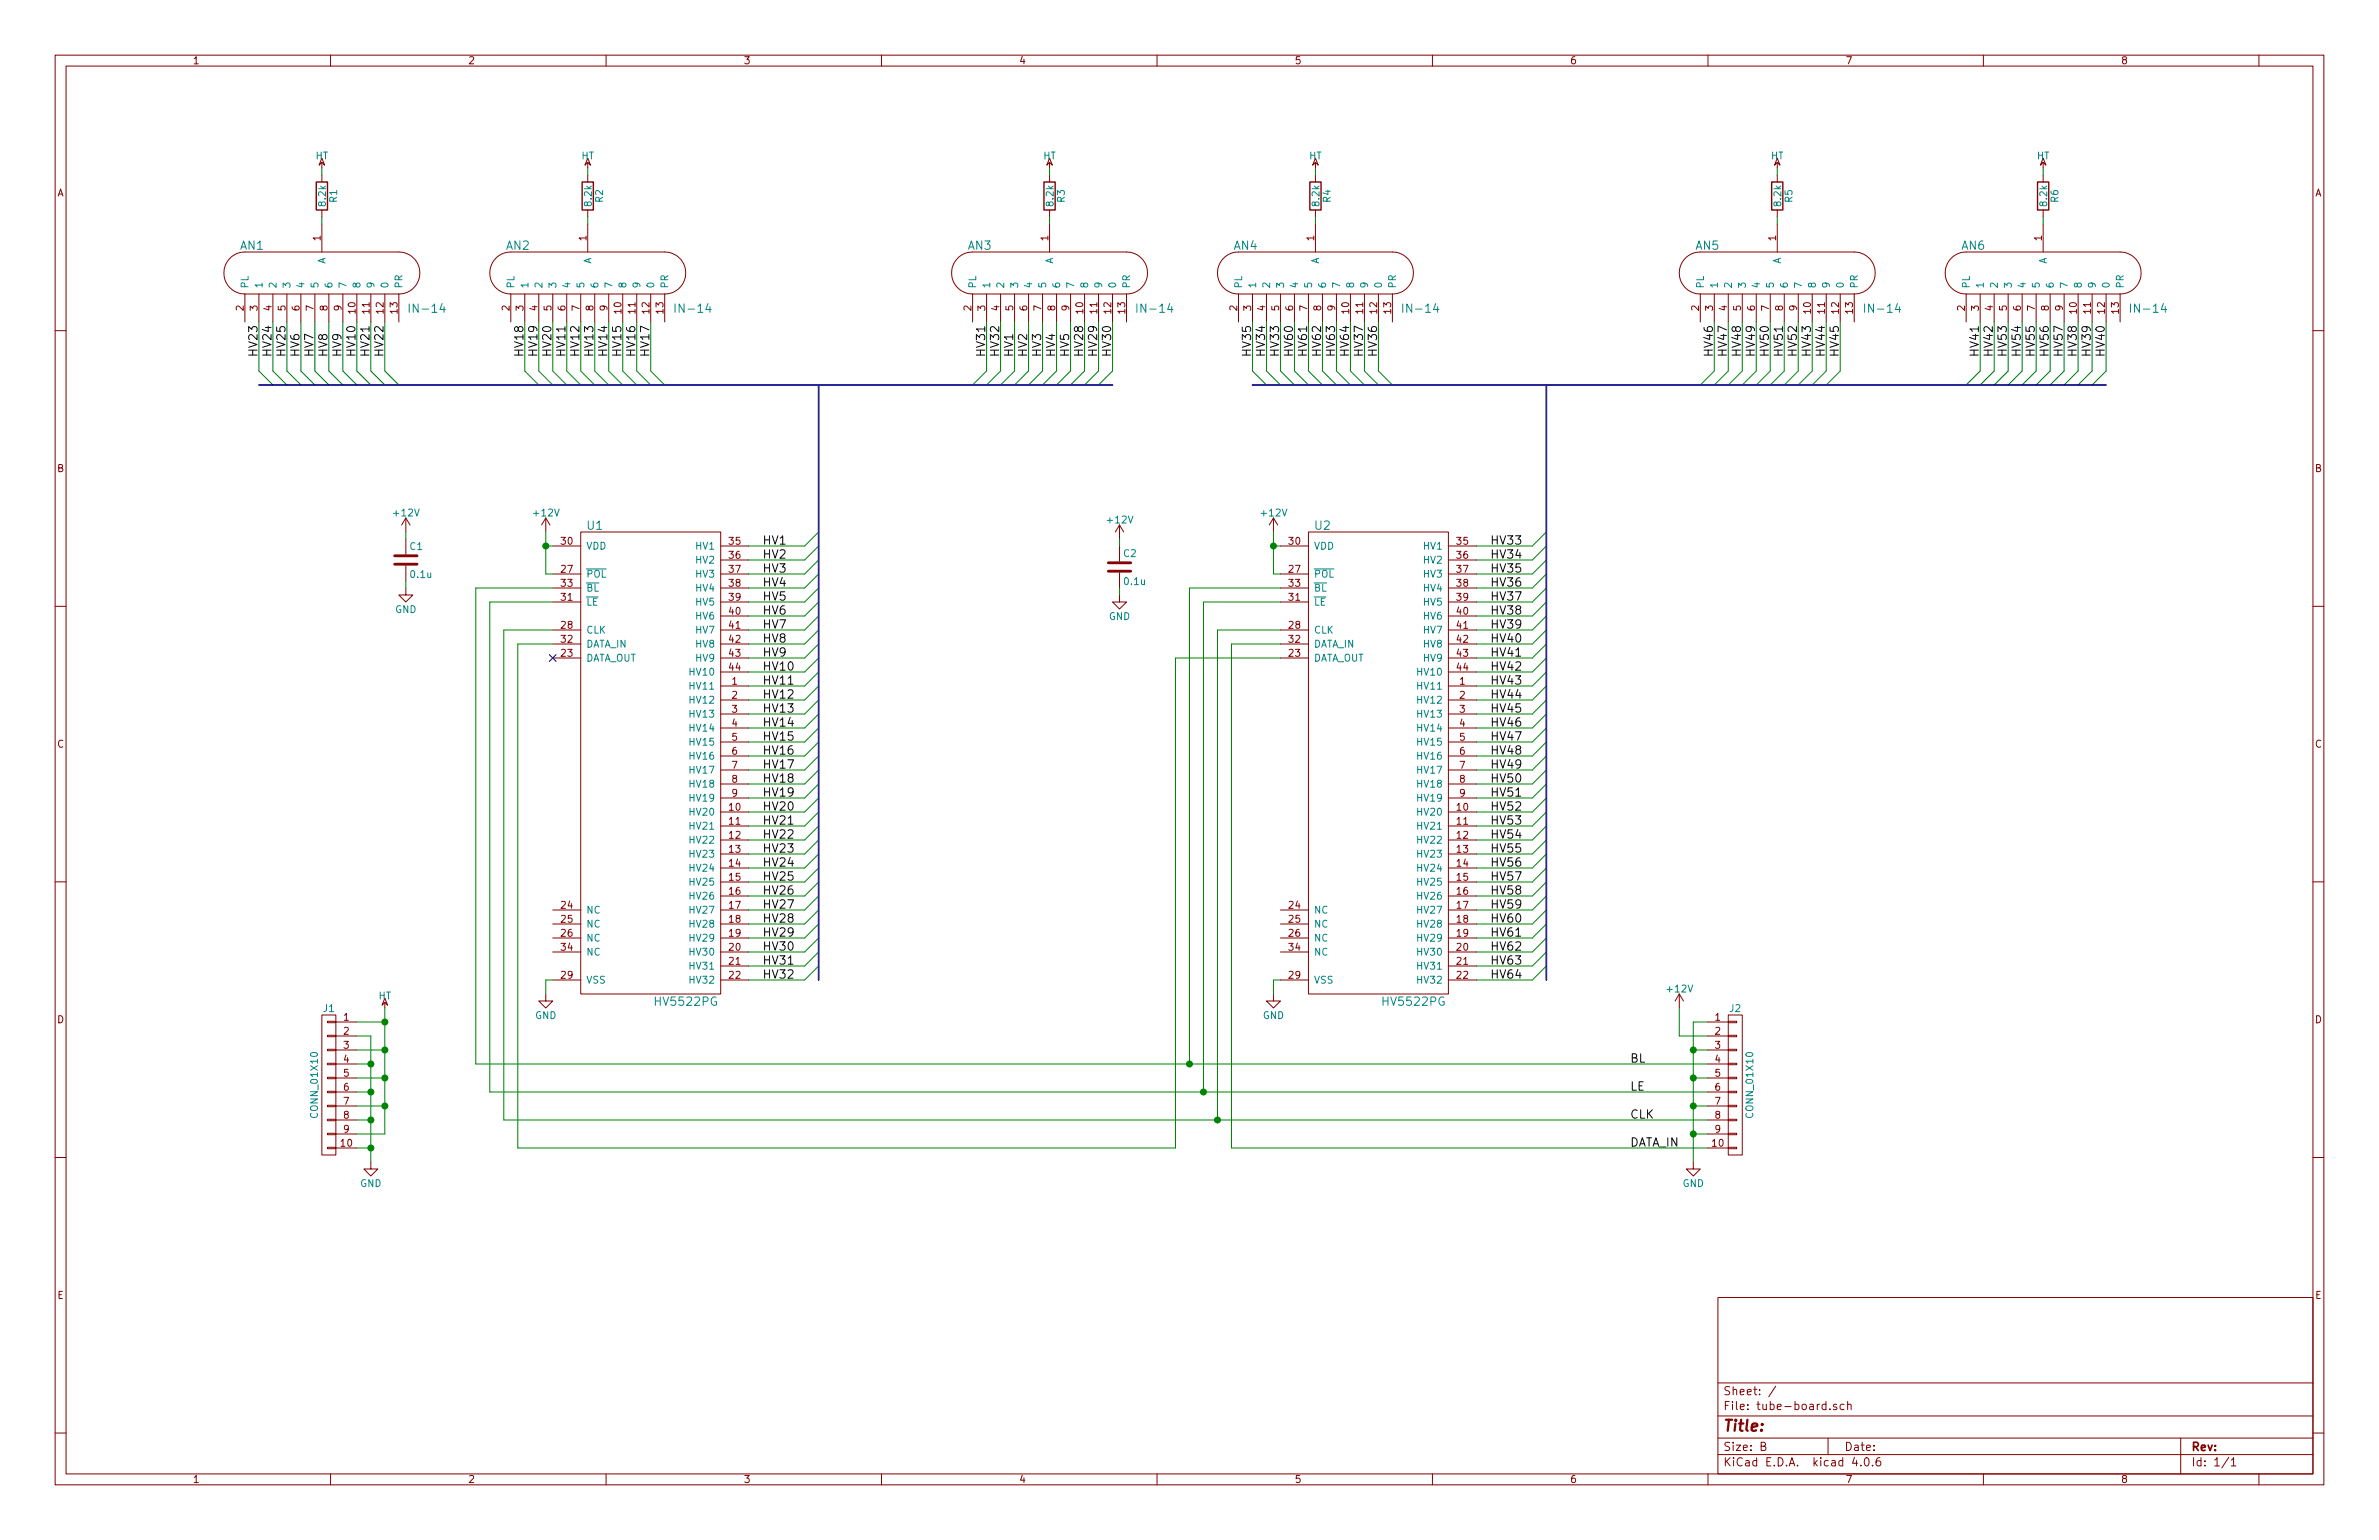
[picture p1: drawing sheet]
<svg xmlns="http://www.w3.org/2000/svg" width="432mm" height="279mm" viewBox="0 0 432 279" stroke-linecap="round" stroke-linejoin="round" font-family="sans-serif">
<defs><g id="words">
<text font-size="2.8" fill="#840000" x="312.8" y="259.7">Title:</text>
<g font-size="2.1" fill="#008484">
<text x="43.6" y="45.3">AN1</text>
<text x="91.9" y="45.3">AN2</text>
<text x="175.7" y="45.3">AN3</text>
<text x="224" y="45.3">AN4</text>
<text x="307.8" y="45.3">AN5</text>
<text x="356" y="45.3">AN6</text>
<text x="74.9" y="56.7">IN-14</text>
<text x="123.1" y="56.7">IN-14</text>
<text x="207" y="56.7">IN-14</text>
<text x="255.2" y="56.7">IN-14</text>
<text x="339" y="56.7">IN-14</text>
<text x="387.3" y="56.7">IN-14</text>
<text x="106.6" y="96.1">U1</text>
<text x="238.7" y="96.1">U2</text>
<text x="119.1" y="182.5">HV5522PG</text>
<text x="251.2" y="182.5">HV5522PG</text>
</g>
<g font-size="2.1">
<text x="46.7" y="64.8" transform="rotate(-90 46.7 64.8)">HV23</text>
<text x="49.3" y="64.8" transform="rotate(-90 49.3 64.8)">HV24</text>
<text x="51.8" y="64.8" transform="rotate(-90 51.8 64.8)">HV25</text>
<text x="54.4" y="64.8" transform="rotate(-90 54.4 64.8)">HV6</text>
<text x="56.9" y="64.8" transform="rotate(-90 56.9 64.8)">HV7</text>
<text x="59.4" y="64.8" transform="rotate(-90 59.4 64.8)">HV8</text>
<text x="62" y="64.8" transform="rotate(-90 62 64.8)">HV9</text>
<text x="64.5" y="64.8" transform="rotate(-90 64.5 64.8)">HV10</text>
<text x="67.1" y="64.8" transform="rotate(-90 67.1 64.8)">HV21</text>
<text x="69.6" y="64.8" transform="rotate(-90 69.6 64.8)">HV22</text>
<text x="95" y="64.8" transform="rotate(-90 95 64.8)">HV18</text>
<text x="97.5" y="64.8" transform="rotate(-90 97.5 64.8)">HV19</text>
<text x="100.1" y="64.8" transform="rotate(-90 100.1 64.8)">HV20</text>
<text x="102.6" y="64.8" transform="rotate(-90 102.6 64.8)">HV11</text>
<text x="105.2" y="64.8" transform="rotate(-90 105.2 64.8)">HV12</text>
<text x="107.7" y="64.8" transform="rotate(-90 107.7 64.8)">HV13</text>
<text x="110.2" y="64.8" transform="rotate(-90 110.2 64.8)">HV14</text>
<text x="112.8" y="64.8" transform="rotate(-90 112.8 64.8)">HV15</text>
<text x="115.3" y="64.8" transform="rotate(-90 115.3 64.8)">HV16</text>
<text x="117.9" y="64.8" transform="rotate(-90 117.9 64.8)">HV17</text>
<text x="178.8" y="64.8" transform="rotate(-90 178.8 64.8)">HV31</text>
<text x="181.4" y="64.8" transform="rotate(-90 181.4 64.8)">HV32</text>
<text x="183.9" y="64.8" transform="rotate(-90 183.9 64.8)">HV1</text>
<text x="186.4" y="64.8" transform="rotate(-90 186.4 64.8)">HV2</text>
<text x="189" y="64.8" transform="rotate(-90 189 64.8)">HV3</text>
<text x="191.5" y="64.8" transform="rotate(-90 191.5 64.8)">HV4</text>
<text x="194.1" y="64.8" transform="rotate(-90 194.1 64.8)">HV5</text>
<text x="196.6" y="64.8" transform="rotate(-90 196.6 64.8)">HV28</text>
<text x="199.1" y="64.8" transform="rotate(-90 199.1 64.8)">HV29</text>
<text x="201.7" y="64.8" transform="rotate(-90 201.7 64.8)">HV30</text>
<text x="227.1" y="64.8" transform="rotate(-90 227.1 64.8)">HV35</text>
<text x="229.6" y="64.8" transform="rotate(-90 229.6 64.8)">HV34</text>
<text x="232.2" y="64.8" transform="rotate(-90 232.2 64.8)">HV33</text>
<text x="234.7" y="64.8" transform="rotate(-90 234.7 64.8)">HV60</text>
<text x="237.2" y="64.8" transform="rotate(-90 237.2 64.8)">HV61</text>
<text x="239.8" y="64.8" transform="rotate(-90 239.8 64.8)">HV62</text>
<text x="242.3" y="64.8" transform="rotate(-90 242.3 64.8)">HV63</text>
<text x="244.9" y="64.8" transform="rotate(-90 244.9 64.8)">HV64</text>
<text x="247.4" y="64.8" transform="rotate(-90 247.4 64.8)">HV37</text>
<text x="249.9" y="64.8" transform="rotate(-90 249.9 64.8)">HV36</text>
<text x="310.9" y="64.8" transform="rotate(-90 310.9 64.8)">HV46</text>
<text x="313.4" y="64.8" transform="rotate(-90 313.4 64.8)">HV47</text>
<text x="316" y="64.8" transform="rotate(-90 316 64.8)">HV48</text>
<text x="318.5" y="64.8" transform="rotate(-90 318.5 64.8)">HV49</text>
<text x="321.1" y="64.8" transform="rotate(-90 321.1 64.8)">HV50</text>
<text x="323.6" y="64.8" transform="rotate(-90 323.6 64.8)">HV51</text>
<text x="326.1" y="64.8" transform="rotate(-90 326.1 64.8)">HV52</text>
<text x="328.7" y="64.8" transform="rotate(-90 328.7 64.8)">HV43</text>
<text x="331.2" y="64.8" transform="rotate(-90 331.2 64.8)">HV44</text>
<text x="333.8" y="64.8" transform="rotate(-90 333.8 64.8)">HV45</text>
<text x="359.2" y="64.8" transform="rotate(-90 359.2 64.8)">HV41</text>
<text x="361.7" y="64.8" transform="rotate(-90 361.7 64.8)">HV42</text>
<text x="364.2" y="64.8" transform="rotate(-90 364.2 64.8)">HV53</text>
<text x="366.8" y="64.8" transform="rotate(-90 366.8 64.8)">HV54</text>
<text x="369.3" y="64.8" transform="rotate(-90 369.3 64.8)">HV55</text>
<text x="371.9" y="64.8" transform="rotate(-90 371.9 64.8)">HV56</text>
<text x="374.4" y="64.8" transform="rotate(-90 374.4 64.8)">HV57</text>
<text x="376.9" y="64.8" transform="rotate(-90 376.9 64.8)">HV38</text>
<text x="379.5" y="64.8" transform="rotate(-90 379.5 64.8)">HV39</text>
<text x="382" y="64.8" transform="rotate(-90 382 64.8)">HV40</text>
<text x="138.4" y="98.8">HV1</text>
<text x="138.4" y="101.3">HV2</text>
<text x="270.5" y="98.8">HV33</text>
<text x="270.5" y="101.3">HV34</text>
<text x="138.4" y="103.9">HV3</text>
<text x="138.4" y="106.4">HV4</text>
<text x="270.5" y="103.9">HV35</text>
<text x="270.5" y="106.4">HV36</text>
<text x="138.4" y="109">HV5</text>
<text x="138.4" y="111.5">HV6</text>
<text x="270.5" y="109">HV37</text>
<text x="270.5" y="111.5">HV38</text>
<text x="138.4" y="114">HV7</text>
<text x="138.4" y="116.6">HV8</text>
<text x="138.4" y="119.1">HV9</text>
<text x="270.5" y="114">HV39</text>
<text x="270.5" y="116.6">HV40</text>
<text x="270.5" y="119.1">HV41</text>
<text x="138.4" y="121.7">HV10</text>
<text x="138.4" y="124.2">HV11</text>
<text x="270.5" y="121.7">HV42</text>
<text x="270.5" y="124.2">HV43</text>
<text x="138.4" y="126.7">HV12</text>
<text x="138.4" y="129.3">HV13</text>
<text x="138.4" y="131.8">HV14</text>
<text x="270.5" y="126.7">HV44</text>
<text x="270.5" y="129.3">HV45</text>
<text x="270.5" y="131.8">HV46</text>
<text x="138.4" y="134.4">HV15</text>
<text x="138.4" y="136.9">HV16</text>
<text x="270.5" y="134.4">HV47</text>
<text x="270.5" y="136.9">HV48</text>
<text x="138.4" y="139.4">HV17</text>
<text x="138.4" y="142">HV18</text>
<text x="270.5" y="139.4">HV49</text>
<text x="270.5" y="142">HV50</text>
<text x="138.4" y="144.5">HV19</text>
<text x="138.4" y="147.1">HV20</text>
<text x="138.4" y="149.6">HV21</text>
<text x="270.5" y="144.5">HV51</text>
<text x="270.5" y="147.1">HV52</text>
<text x="270.5" y="149.6">HV53</text>
<text x="138.4" y="152.1">HV22</text>
<text x="138.4" y="154.7">HV23</text>
<text x="270.5" y="152.1">HV54</text>
<text x="270.5" y="154.7">HV55</text>
<text x="138.4" y="157.2">HV24</text>
<text x="138.4" y="159.8">HV25</text>
<text x="270.5" y="157.2">HV56</text>
<text x="270.5" y="159.8">HV57</text>
<text x="138.4" y="162.3">HV26</text>
<text x="138.4" y="164.8">HV27</text>
<text x="138.4" y="167.4">HV28</text>
<text x="270.5" y="162.3">HV58</text>
<text x="270.5" y="164.8">HV59</text>
<text x="270.5" y="167.4">HV60</text>
<text x="138.4" y="169.9">HV29</text>
<text x="138.4" y="172.5">HV30</text>
<text x="270.5" y="169.9">HV61</text>
<text x="270.5" y="172.5">HV62</text>
<text x="138.4" y="175">HV31</text>
<text x="138.4" y="177.5">HV32</text>
<text x="270.5" y="175">HV63</text>
<text x="270.5" y="177.5">HV64</text>
<text x="295.9" y="192.8">BL</text>
<text x="295.9" y="197.9">LE</text>
<text x="295.9" y="202.9">CLK</text>
<text x="295.9" y="208">DATA_IN</text>
</g>
<g font-size="2.1" fill="#840000">
<text x="312.8" y="255.8">File: tube-board.sch</text>
<text x="312.8" y="253.1">Sheet: /</text>
<text x="312.8" y="263.2">Size: B</text>
<text x="334.8" y="263.2">Date:</text>
<text x="397.8" y="263.2">Rev:</text>
<text x="312.8" y="266">KiCad E.D.A. kicad 4.0.6</text>
<text x="397.8" y="266">Id: 1/1</text>
</g>
<g font-size="1.8" fill="#840000">
<text x="35" y="11.6">1</text>
<text x="85" y="11.6">2</text>
<text x="135" y="11.6">3</text>
<text x="185" y="11.6">4</text>
<text x="235" y="11.6">5</text>
<text x="285" y="11.6">6</text>
<text x="335" y="11.6">7</text>
<text x="385" y="11.6">8</text>
<text x="10.4" y="35.6">A</text>
<text x="420.2" y="35.6">A</text>
<text x="58.2" y="43.7" transform="rotate(-90 58.2 43.7)">1</text>
<text x="106.4" y="43.7" transform="rotate(-90 106.4 43.7)">1</text>
<text x="190.2" y="43.7" transform="rotate(-90 190.2 43.7)">1</text>
<text x="238.5" y="43.7" transform="rotate(-90 238.5 43.7)">1</text>
<text x="322.3" y="43.7" transform="rotate(-90 322.3 43.7)">1</text>
<text x="370.6" y="43.7" transform="rotate(-90 370.6 43.7)">1</text>
<text x="44.2" y="56.4" transform="rotate(-90 44.2 56.4)">2</text>
<text x="46.7" y="56.4" transform="rotate(-90 46.7 56.4)">3</text>
<text x="49.3" y="56.4" transform="rotate(-90 49.3 56.4)">4</text>
<text x="51.8" y="56.4" transform="rotate(-90 51.8 56.4)">5</text>
<text x="54.4" y="56.4" transform="rotate(-90 54.4 56.4)">6</text>
<text x="56.9" y="56.4" transform="rotate(-90 56.9 56.4)">7</text>
<text x="59.4" y="56.4" transform="rotate(-90 59.4 56.4)">8</text>
<text x="62" y="56.4" transform="rotate(-90 62 56.4)">9</text>
<text x="64.5" y="56.8" transform="rotate(-90 64.5 56.8)">10</text>
<text x="67.1" y="56.8" transform="rotate(-90 67.1 56.8)">11</text>
<text x="69.6" y="56.8" transform="rotate(-90 69.6 56.8)">12</text>
<text x="72.1" y="56.8" transform="rotate(-90 72.1 56.8)">13</text>
<text x="92.5" y="56.4" transform="rotate(-90 92.5 56.4)">2</text>
<text x="95" y="56.4" transform="rotate(-90 95 56.4)">3</text>
<text x="97.5" y="56.4" transform="rotate(-90 97.5 56.4)">4</text>
<text x="100.1" y="56.4" transform="rotate(-90 100.1 56.4)">5</text>
<text x="102.6" y="56.4" transform="rotate(-90 102.6 56.4)">6</text>
<text x="105.2" y="56.4" transform="rotate(-90 105.2 56.4)">7</text>
<text x="107.7" y="56.4" transform="rotate(-90 107.7 56.4)">8</text>
<text x="110.2" y="56.4" transform="rotate(-90 110.2 56.4)">9</text>
<text x="112.8" y="56.8" transform="rotate(-90 112.8 56.8)">10</text>
<text x="115.3" y="56.8" transform="rotate(-90 115.3 56.8)">11</text>
<text x="117.9" y="56.8" transform="rotate(-90 117.9 56.8)">12</text>
<text x="120.4" y="56.8" transform="rotate(-90 120.4 56.8)">13</text>
<text x="176.3" y="56.4" transform="rotate(-90 176.3 56.4)">2</text>
<text x="178.8" y="56.4" transform="rotate(-90 178.8 56.4)">3</text>
<text x="181.4" y="56.4" transform="rotate(-90 181.4 56.4)">4</text>
<text x="183.9" y="56.4" transform="rotate(-90 183.9 56.4)">5</text>
<text x="186.4" y="56.4" transform="rotate(-90 186.4 56.4)">6</text>
<text x="189" y="56.4" transform="rotate(-90 189 56.4)">7</text>
<text x="191.5" y="56.4" transform="rotate(-90 191.5 56.4)">8</text>
<text x="194.1" y="56.4" transform="rotate(-90 194.1 56.4)">9</text>
<text x="196.6" y="56.8" transform="rotate(-90 196.6 56.8)">10</text>
<text x="199.1" y="56.8" transform="rotate(-90 199.1 56.8)">11</text>
<text x="201.7" y="56.8" transform="rotate(-90 201.7 56.8)">12</text>
<text x="204.2" y="56.8" transform="rotate(-90 204.2 56.8)">13</text>
<text x="224.5" y="56.4" transform="rotate(-90 224.5 56.4)">2</text>
<text x="227.1" y="56.4" transform="rotate(-90 227.1 56.4)">3</text>
<text x="229.6" y="56.4" transform="rotate(-90 229.6 56.4)">4</text>
<text x="232.2" y="56.4" transform="rotate(-90 232.2 56.4)">5</text>
<text x="234.7" y="56.4" transform="rotate(-90 234.7 56.4)">6</text>
<text x="237.2" y="56.4" transform="rotate(-90 237.2 56.4)">7</text>
<text x="239.8" y="56.4" transform="rotate(-90 239.8 56.4)">8</text>
<text x="242.3" y="56.4" transform="rotate(-90 242.3 56.4)">9</text>
<text x="244.9" y="56.8" transform="rotate(-90 244.9 56.8)">10</text>
<text x="247.4" y="56.8" transform="rotate(-90 247.4 56.8)">11</text>
<text x="249.9" y="56.8" transform="rotate(-90 249.9 56.8)">12</text>
<text x="252.5" y="56.8" transform="rotate(-90 252.5 56.8)">13</text>
<text x="308.4" y="56.4" transform="rotate(-90 308.4 56.4)">2</text>
<text x="310.9" y="56.4" transform="rotate(-90 310.9 56.4)">3</text>
<text x="313.4" y="56.4" transform="rotate(-90 313.4 56.4)">4</text>
<text x="316" y="56.4" transform="rotate(-90 316 56.4)">5</text>
<text x="318.5" y="56.4" transform="rotate(-90 318.5 56.4)">6</text>
<text x="321.1" y="56.4" transform="rotate(-90 321.1 56.4)">7</text>
<text x="323.6" y="56.4" transform="rotate(-90 323.6 56.4)">8</text>
<text x="326.1" y="56.4" transform="rotate(-90 326.1 56.4)">9</text>
<text x="328.7" y="56.8" transform="rotate(-90 328.7 56.8)">10</text>
<text x="331.2" y="56.8" transform="rotate(-90 331.2 56.8)">11</text>
<text x="333.8" y="56.8" transform="rotate(-90 333.8 56.8)">12</text>
<text x="336.3" y="56.8" transform="rotate(-90 336.3 56.8)">13</text>
<text x="356.6" y="56.4" transform="rotate(-90 356.6 56.4)">2</text>
<text x="359.2" y="56.4" transform="rotate(-90 359.2 56.4)">3</text>
<text x="361.7" y="56.4" transform="rotate(-90 361.7 56.4)">4</text>
<text x="364.2" y="56.4" transform="rotate(-90 364.2 56.4)">5</text>
<text x="366.8" y="56.4" transform="rotate(-90 366.8 56.4)">6</text>
<text x="369.3" y="56.4" transform="rotate(-90 369.3 56.4)">7</text>
<text x="371.9" y="56.4" transform="rotate(-90 371.9 56.4)">8</text>
<text x="374.4" y="56.4" transform="rotate(-90 374.4 56.4)">9</text>
<text x="376.9" y="56.8" transform="rotate(-90 376.9 56.8)">10</text>
<text x="379.5" y="56.8" transform="rotate(-90 379.5 56.8)">11</text>
<text x="382" y="56.8" transform="rotate(-90 382 56.8)">12</text>
<text x="384.6" y="56.8" transform="rotate(-90 384.6 56.8)">13</text>
<text x="10.4" y="85.6">B</text>
<text x="420.2" y="85.6">B</text>
<text x="101.9" y="98.8">30</text>
<text x="132.4" y="98.8">35</text>
<text x="132.4" y="101.3">36</text>
<text x="234" y="98.8">30</text>
<text x="264.5" y="98.8">35</text>
<text x="264.5" y="101.3">36</text>
<text x="101.9" y="106.4">33</text>
<text x="101.9" y="103.9">27</text>
<text x="132.4" y="103.9">37</text>
<text x="132.4" y="106.4">38</text>
<text x="234" y="106.4">33</text>
<text x="234" y="103.9">27</text>
<text x="264.5" y="103.9">37</text>
<text x="264.5" y="106.4">38</text>
<text x="101.9" y="109">31</text>
<text x="132.4" y="111.5">40</text>
<text x="132.4" y="109">39</text>
<text x="234" y="109">31</text>
<text x="264.5" y="111.5">40</text>
<text x="264.5" y="109">39</text>
<text x="101.9" y="116.6">32</text>
<text x="101.9" y="119.1">23</text>
<text x="101.9" y="114">28</text>
<text x="132.4" y="114">41</text>
<text x="132.4" y="116.6">42</text>
<text x="132.4" y="119.1">43</text>
<text x="234" y="116.6">32</text>
<text x="234" y="119.1">23</text>
<text x="234" y="114">28</text>
<text x="264.5" y="114">41</text>
<text x="264.5" y="116.6">42</text>
<text x="264.5" y="119.1">43</text>
<text x="132.4" y="121.7">44</text>
<text x="132.9" y="124.2">1</text>
<text x="264.5" y="121.7">44</text>
<text x="264.9" y="124.2">1</text>
<text x="132.9" y="126.7">2</text>
<text x="132.9" y="129.3">3</text>
<text x="132.9" y="131.8">4</text>
<text x="264.9" y="126.7">2</text>
<text x="264.9" y="129.3">3</text>
<text x="264.9" y="131.8">4</text>
<text x="10.4" y="135.6">C</text>
<text x="132.9" y="134.4">5</text>
<text x="132.9" y="136.9">6</text>
<text x="264.9" y="134.4">5</text>
<text x="264.9" y="136.9">6</text>
<text x="420.2" y="135.6">C</text>
<text x="132.9" y="139.4">7</text>
<text x="132.9" y="142">8</text>
<text x="264.9" y="139.4">7</text>
<text x="264.9" y="142">8</text>
<text x="132.4" y="147.1">10</text>
<text x="132.4" y="149.6">11</text>
<text x="132.9" y="144.5">9</text>
<text x="264.5" y="147.1">10</text>
<text x="264.5" y="149.6">11</text>
<text x="264.9" y="144.5">9</text>
<text x="132.4" y="152.1">12</text>
<text x="132.4" y="154.7">13</text>
<text x="264.5" y="152.1">12</text>
<text x="264.5" y="154.7">13</text>
<text x="132.4" y="157.2">14</text>
<text x="132.4" y="159.8">15</text>
<text x="264.5" y="157.2">14</text>
<text x="264.5" y="159.8">15</text>
<text x="101.9" y="164.8">24</text>
<text x="101.9" y="167.4">25</text>
<text x="132.4" y="162.3">16</text>
<text x="132.4" y="164.8">17</text>
<text x="132.4" y="167.4">18</text>
<text x="234" y="164.8">24</text>
<text x="234" y="167.4">25</text>
<text x="264.5" y="162.3">16</text>
<text x="264.5" y="164.8">17</text>
<text x="264.5" y="167.4">18</text>
<text x="101.9" y="172.5">34</text>
<text x="101.9" y="169.9">26</text>
<text x="132.4" y="172.5">20</text>
<text x="132.4" y="169.9">19</text>
<text x="234" y="172.5">34</text>
<text x="234" y="169.9">26</text>
<text x="264.5" y="172.5">20</text>
<text x="264.5" y="169.9">19</text>
<text x="101.9" y="177.5">29</text>
<text x="132.4" y="175">21</text>
<text x="132.4" y="177.5">22</text>
<text x="234" y="177.5">29</text>
<text x="264.5" y="175">21</text>
<text x="264.5" y="177.5">22</text>
<text x="10.4" y="185.6">D</text>
<text x="62.4" y="185.2">1</text>
<text x="311.3" y="185.2">1</text>
<text x="420.2" y="185.6">D</text>
<text x="62.4" y="187.7">2</text>
<text x="62.4" y="190.2">3</text>
<text x="311.3" y="187.7">2</text>
<text x="311.3" y="190.2">3</text>
<text x="62.4" y="192.8">4</text>
<text x="62.4" y="195.3">5</text>
<text x="62.4" y="197.9">6</text>
<text x="311.3" y="192.8">4</text>
<text x="311.3" y="195.3">5</text>
<text x="311.3" y="197.9">6</text>
<text x="62.4" y="200.4">7</text>
<text x="62.4" y="202.9">8</text>
<text x="311.3" y="200.4">7</text>
<text x="311.3" y="202.9">8</text>
<text x="61.9" y="208">10</text>
<text x="62.4" y="205.5">9</text>
<text x="310.8" y="208">10</text>
<text x="311.3" y="205.5">9</text>
<text x="10.4" y="235.6">E</text>
<text x="420.2" y="235.6">E</text>
<text x="35" y="269">1</text>
<text x="85" y="269">2</text>
<text x="135" y="269">3</text>
<text x="185" y="269">4</text>
<text x="235" y="269">5</text>
<text x="285" y="269">6</text>
<text x="335" y="269">7</text>
<text x="385" y="269">8</text>
</g>
<g font-size="1.8" fill="#008484">
<text x="57.3" y="28.9">HT</text>
<text x="105.5" y="28.9">HT</text>
<text x="189.3" y="28.9">HT</text>
<text x="237.6" y="28.9">HT</text>
<text x="321.4" y="28.9">HT</text>
<text x="369.7" y="28.9">HT</text>
<text x="59.1" y="37.3" transform="rotate(-90 59.1 37.3)">8.2k</text>
<text x="61.2" y="36.7" transform="rotate(-90 61.2 36.7)">R1</text>
<text x="107.4" y="37.3" transform="rotate(-90 107.4 37.3)">8.2k</text>
<text x="109.4" y="36.7" transform="rotate(-90 109.4 36.7)">R2</text>
<text x="191.2" y="37.3" transform="rotate(-90 191.2 37.3)">8.2k</text>
<text x="193.2" y="36.7" transform="rotate(-90 193.2 36.7)">R3</text>
<text x="239.5" y="37.3" transform="rotate(-90 239.5 37.3)">8.2k</text>
<text x="241.5" y="36.7" transform="rotate(-90 241.5 36.7)">R4</text>
<text x="323.3" y="37.3" transform="rotate(-90 323.3 37.3)">8.2k</text>
<text x="325.3" y="36.7" transform="rotate(-90 325.3 36.7)">R5</text>
<text x="371.6" y="37.3" transform="rotate(-90 371.6 37.3)">8.2k</text>
<text x="373.6" y="36.7" transform="rotate(-90 373.6 36.7)">R6</text>
<text x="45.1" y="52.3" transform="rotate(-90 45.1 52.3)">PL</text>
<text x="47.6" y="52.3" transform="rotate(-90 47.6 52.3)">1</text>
<text x="50.2" y="52.3" transform="rotate(-90 50.2 52.3)">2</text>
<text x="52.7" y="52.3" transform="rotate(-90 52.7 52.3)">3</text>
<text x="55.2" y="52.3" transform="rotate(-90 55.2 52.3)">4</text>
<text x="57.8" y="52.3" transform="rotate(-90 57.8 52.3)">5</text>
<text x="59.1" y="48" transform="rotate(-90 59.1 48)">A</text>
<text x="60.3" y="52.3" transform="rotate(-90 60.3 52.3)">6</text>
<text x="62.9" y="52.3" transform="rotate(-90 62.9 52.3)">7</text>
<text x="65.4" y="52.3" transform="rotate(-90 65.4 52.3)">8</text>
<text x="67.9" y="52.3" transform="rotate(-90 67.9 52.3)">9</text>
<text x="70.5" y="52.3" transform="rotate(-90 70.5 52.3)">0</text>
<text x="73" y="52.3" transform="rotate(-90 73 52.3)">PR</text>
<text x="93.3" y="52.3" transform="rotate(-90 93.3 52.3)">PL</text>
<text x="95.9" y="52.3" transform="rotate(-90 95.9 52.3)">1</text>
<text x="98.4" y="52.3" transform="rotate(-90 98.4 52.3)">2</text>
<text x="101" y="52.3" transform="rotate(-90 101 52.3)">3</text>
<text x="103.5" y="52.3" transform="rotate(-90 103.5 52.3)">4</text>
<text x="106" y="52.3" transform="rotate(-90 106 52.3)">5</text>
<text x="107.3" y="48" transform="rotate(-90 107.3 48)">A</text>
<text x="108.6" y="52.3" transform="rotate(-90 108.6 52.3)">6</text>
<text x="111.1" y="52.3" transform="rotate(-90 111.1 52.3)">7</text>
<text x="113.7" y="52.3" transform="rotate(-90 113.7 52.3)">8</text>
<text x="116.2" y="52.3" transform="rotate(-90 116.2 52.3)">9</text>
<text x="118.7" y="52.3" transform="rotate(-90 118.7 52.3)">0</text>
<text x="121.3" y="52.3" transform="rotate(-90 121.3 52.3)">PR</text>
<text x="177.2" y="52.3" transform="rotate(-90 177.2 52.3)">PL</text>
<text x="179.7" y="52.3" transform="rotate(-90 179.7 52.3)">1</text>
<text x="182.2" y="52.3" transform="rotate(-90 182.2 52.3)">2</text>
<text x="184.8" y="52.3" transform="rotate(-90 184.8 52.3)">3</text>
<text x="187.3" y="52.3" transform="rotate(-90 187.3 52.3)">4</text>
<text x="189.9" y="52.3" transform="rotate(-90 189.9 52.3)">5</text>
<text x="191.1" y="48" transform="rotate(-90 191.1 48)">A</text>
<text x="192.4" y="52.3" transform="rotate(-90 192.4 52.3)">6</text>
<text x="194.9" y="52.3" transform="rotate(-90 194.9 52.3)">7</text>
<text x="197.5" y="52.3" transform="rotate(-90 197.5 52.3)">8</text>
<text x="200" y="52.3" transform="rotate(-90 200 52.3)">9</text>
<text x="202.6" y="52.3" transform="rotate(-90 202.6 52.3)">0</text>
<text x="205.1" y="52.3" transform="rotate(-90 205.1 52.3)">PR</text>
<text x="225.4" y="52.3" transform="rotate(-90 225.4 52.3)">PL</text>
<text x="228" y="52.3" transform="rotate(-90 228 52.3)">1</text>
<text x="230.5" y="52.3" transform="rotate(-90 230.5 52.3)">2</text>
<text x="233" y="52.3" transform="rotate(-90 233 52.3)">3</text>
<text x="235.6" y="52.3" transform="rotate(-90 235.6 52.3)">4</text>
<text x="238.1" y="52.3" transform="rotate(-90 238.1 52.3)">5</text>
<text x="239.4" y="48" transform="rotate(-90 239.4 48)">A</text>
<text x="240.7" y="52.3" transform="rotate(-90 240.7 52.3)">6</text>
<text x="243.2" y="52.3" transform="rotate(-90 243.2 52.3)">7</text>
<text x="245.7" y="52.3" transform="rotate(-90 245.7 52.3)">8</text>
<text x="248.3" y="52.3" transform="rotate(-90 248.3 52.3)">9</text>
<text x="250.8" y="52.3" transform="rotate(-90 250.8 52.3)">0</text>
<text x="253.4" y="52.3" transform="rotate(-90 253.4 52.3)">PR</text>
<text x="309.2" y="52.3" transform="rotate(-90 309.2 52.3)">PL</text>
<text x="311.8" y="52.3" transform="rotate(-90 311.8 52.3)">1</text>
<text x="314.3" y="52.3" transform="rotate(-90 314.3 52.3)">2</text>
<text x="316.9" y="52.3" transform="rotate(-90 316.9 52.3)">3</text>
<text x="319.4" y="52.3" transform="rotate(-90 319.4 52.3)">4</text>
<text x="321.9" y="52.3" transform="rotate(-90 321.9 52.3)">5</text>
<text x="323.2" y="48" transform="rotate(-90 323.2 48)">A</text>
<text x="324.5" y="52.3" transform="rotate(-90 324.5 52.3)">6</text>
<text x="327" y="52.3" transform="rotate(-90 327 52.3)">7</text>
<text x="329.6" y="52.3" transform="rotate(-90 329.6 52.3)">8</text>
<text x="332.1" y="52.3" transform="rotate(-90 332.1 52.3)">9</text>
<text x="334.6" y="52.3" transform="rotate(-90 334.6 52.3)">0</text>
<text x="337.2" y="52.3" transform="rotate(-90 337.2 52.3)">PR</text>
<text x="357.5" y="52.3" transform="rotate(-90 357.5 52.3)">PL</text>
<text x="360" y="52.3" transform="rotate(-90 360 52.3)">1</text>
<text x="362.6" y="52.3" transform="rotate(-90 362.6 52.3)">2</text>
<text x="365.1" y="52.3" transform="rotate(-90 365.1 52.3)">3</text>
<text x="367.7" y="52.3" transform="rotate(-90 367.7 52.3)">4</text>
<text x="370.2" y="52.3" transform="rotate(-90 370.2 52.3)">5</text>
<text x="371.5" y="48" transform="rotate(-90 371.5 48)">A</text>
<text x="372.7" y="52.3" transform="rotate(-90 372.7 52.3)">6</text>
<text x="375.3" y="52.3" transform="rotate(-90 375.3 52.3)">7</text>
<text x="377.8" y="52.3" transform="rotate(-90 377.8 52.3)">8</text>
<text x="380.4" y="52.3" transform="rotate(-90 380.4 52.3)">9</text>
<text x="382.9" y="52.3" transform="rotate(-90 382.9 52.3)">0</text>
<text x="385.4" y="52.3" transform="rotate(-90 385.4 52.3)">PR</text>
<text x="71.6" y="93.7">+12V</text>
<text x="97" y="93.7">+12V</text>
<text x="201.1" y="94.9">+12V</text>
<text x="229.1" y="93.7">+12V</text>
<text x="74.4" y="99.8">C1</text>
<text x="106.4" y="99.7">VDD</text>
<text x="126.4" y="99.7">HV1</text>
<text x="204" y="101">C2</text>
<text x="238.5" y="99.7">VDD</text>
<text x="258.4" y="99.7">HV1</text>
<text x="74.6" y="104.9">0.1u</text>
<text x="106.4" y="107.3">BL</text>
<text x="106.4" y="104.8">POL</text>
<text x="126.4" y="102.2">HV2</text>
<text x="126.4" y="104.8">HV3</text>
<text x="126.4" y="107.3">HV4</text>
<text x="204.2" y="106.1">0.1u</text>
<text x="238.5" y="107.3">BL</text>
<text x="238.5" y="104.8">POL</text>
<text x="258.4" y="102.2">HV2</text>
<text x="258.4" y="104.8">HV3</text>
<text x="258.4" y="107.3">HV4</text>
<text x="71.7" y="111.2">GND</text>
<text x="106.4" y="109.9">LE</text>
<text x="126.4" y="112.4">HV6</text>
<text x="126.4" y="109.9">HV5</text>
<text x="201.2" y="112.5">GND</text>
<text x="238.5" y="109.9">LE</text>
<text x="258.4" y="112.4">HV6</text>
<text x="258.4" y="109.9">HV5</text>
<text x="106.4" y="117.5">DATA_IN</text>
<text x="106.4" y="114.9">CLK</text>
<text x="126.4" y="114.9">HV7</text>
<text x="126.4" y="117.5">HV8</text>
<text x="238.5" y="117.5">DATA_IN</text>
<text x="238.5" y="114.9">CLK</text>
<text x="258.4" y="114.9">HV7</text>
<text x="258.4" y="117.5">HV8</text>
<text x="106.4" y="120">DATA_OUT</text>
<text x="125.4" y="125.1">HV11</text>
<text x="125.4" y="122.6">HV10</text>
<text x="126.4" y="120">HV9</text>
<text x="238.5" y="120">DATA_OUT</text>
<text x="257.5" y="125.1">HV11</text>
<text x="257.5" y="122.6">HV10</text>
<text x="258.4" y="120">HV9</text>
<text x="125.4" y="127.6">HV12</text>
<text x="125.4" y="130.2">HV13</text>
<text x="257.5" y="127.6">HV12</text>
<text x="257.5" y="130.2">HV13</text>
<text x="125.4" y="132.7">HV14</text>
<text x="125.4" y="135.3">HV15</text>
<text x="125.4" y="137.8">HV16</text>
<text x="257.5" y="132.7">HV14</text>
<text x="257.5" y="135.3">HV15</text>
<text x="257.5" y="137.8">HV16</text>
<text x="125.4" y="140.3">HV17</text>
<text x="125.4" y="142.9">HV18</text>
<text x="257.5" y="140.3">HV17</text>
<text x="257.5" y="142.9">HV18</text>
<text x="125.4" y="145.4">HV19</text>
<text x="125.4" y="148">HV20</text>
<text x="257.5" y="145.4">HV19</text>
<text x="257.5" y="148">HV20</text>
<text x="125.4" y="150.5">HV21</text>
<text x="125.4" y="153">HV22</text>
<text x="125.4" y="155.6">HV23</text>
<text x="257.5" y="150.5">HV21</text>
<text x="257.5" y="153">HV22</text>
<text x="257.5" y="155.6">HV23</text>
<text x="125.4" y="158.1">HV24</text>
<text x="125.4" y="160.7">HV25</text>
<text x="257.5" y="158.1">HV24</text>
<text x="257.5" y="160.7">HV25</text>
<text x="106.4" y="165.7">NC</text>
<text x="125.4" y="163.2">HV26</text>
<text x="125.4" y="165.7">HV27</text>
<text x="238.5" y="165.7">NC</text>
<text x="257.5" y="163.2">HV26</text>
<text x="257.5" y="165.7">HV27</text>
<text x="106.4" y="173.4">NC</text>
<text x="106.4" y="168.3">NC</text>
<text x="106.4" y="170.8">NC</text>
<text x="125.4" y="173.4">HV30</text>
<text x="125.4" y="168.3">HV28</text>
<text x="125.4" y="170.8">HV29</text>
<text x="238.5" y="173.4">NC</text>
<text x="238.5" y="168.3">NC</text>
<text x="238.5" y="170.8">NC</text>
<text x="257.5" y="173.4">HV30</text>
<text x="257.5" y="168.3">HV28</text>
<text x="257.5" y="170.8">HV29</text>
<text x="106.4" y="178.4">VSS</text>
<text x="125.4" y="175.9">HV31</text>
<text x="125.4" y="178.4">HV32</text>
<text x="238.5" y="178.4">VSS</text>
<text x="257.5" y="175.9">HV31</text>
<text x="257.5" y="178.4">HV32</text>
<text x="58.7" y="183.6">J1</text>
<text x="68.7" y="181.3">HT</text>
<text x="97.1" y="184.9">GND</text>
<text x="229.2" y="184.9">GND</text>
<text x="302.7" y="180">+12V</text>
<text x="314" y="183.6">J2</text>
<text x="57.7" y="202.5" transform="rotate(-90 57.7 202.5)">CONN_01X10</text>
<text x="318.2" y="202.5" transform="rotate(-90 318.2 202.5)">CONN_01X10</text>
<text x="65.4" y="215.3">GND</text>
<text x="305.4" y="215.3">GND</text>
</g>
</g></defs>
<g fill="none" stroke="#840000" stroke-width=".18">
<path d="M10 10h411.8v259.4h-411.8zM12 12h407.8v255.4h-407.8zM60 10v2M110 10v2M160 10v2M210 10v2M260 10v2M310 10v2M360 10v2M410 10v2M58.4 29.5v1M58.4 28.7l.5 1.3-.5-.5-.5 .5z"/>
<path d="M58.4 31.8v1.2M58.4 38.1v1.3M106.7 29.5v1M106.7 28.7l.5 1.3-.5-.5-.5 .5zM106.7 31.8v1.2M106.7 38.1v1.3M190.5 29.5v1M190.5 28.7l.5 1.3-.5-.5-.5 .5zM190.5 31.8v1.2M190.5 38.1v1.3M238.8 29.5v1M238.8 28.7l.5 1.3-.5-.5-.5 .5z"/>
<path d="M238.8 31.8v1.2M238.8 38.1v1.3M322.6 29.5v1M322.6 28.7l.5 1.3-.5-.5-.5 .5zM322.6 31.8v1.2M322.6 38.1v1.3M370.8 29.5v1M370.8 28.7l.5 1.3-.5-.5-.5 .5zM370.8 31.8v1.2M370.8 38.1v1.3M10 60h2M44.4 53.3a3.8 3.8 0 0 1-3.8-3.8 3.8 3.8 0 0 1 3.8-3.8h28a3.8 3.8 0 0 1 3.8 3.8 3.8 3.8 0 0 1-3.8 3.8"/>
<path d="M44.4 53.3h28M44.4 53.3v5.1M47 53.3v5.1M49.5 53.3v5.1M52.1 53.3v5.1M54.6 53.3v5.1M57.1 53.3v5.1M58.4 40.6v5.1M59.7 53.3v5.1M62.2 53.3v5.1M64.8 53.3v5.1M67.3 53.3v5.1"/>
<path d="M69.8 53.3v5.1M72.4 53.3v5.1M92.7 53.3a3.8 3.8 0 0 1-3.8-3.8 3.8 3.8 0 0 1 3.8-3.8h27.9a3.8 3.8 0 0 1 3.9 3.8 3.8 3.8 0 0 1-3.9 3.8M92.7 53.3h27.9M92.7 53.3v5.1M95.2 53.3v5.1M97.8 53.3v5.1M100.3 53.3v5.1M102.9 53.3v5.1M105.4 53.3v5.1M106.7 40.6v5.1M107.9 53.3v5.1"/>
<path d="M110.5 53.3v5.1M113 53.3v5.1M115.6 53.3v5.1M118.1 53.3v5.1M120.6 53.3v5.1M176.5 53.3a3.8 3.8 0 0 1-3.8-3.8 3.8 3.8 0 0 1 3.8-3.8h28a3.8 3.8 0 0 1 3.8 3.8 3.8 3.8 0 0 1-3.8 3.8M176.5 53.3h28M176.5 53.3v5.1M179.1 53.3v5.1M181.6 53.3v5.1M184.1 53.3v5.1M186.7 53.3v5.1"/>
<path d="M189.2 53.3v5.1M190.5 40.6v5.1M191.8 53.3v5.1M194.3 53.3v5.1M196.8 53.3v5.1M199.4 53.3v5.1M201.9 53.3v5.1M204.5 53.3v5.1M224.8 53.3a3.8 3.8 0 0 1-3.8-3.8 3.8 3.8 0 0 1 3.8-3.8h27.9a3.8 3.8 0 0 1 3.8 3.8 3.8 3.8 0 0 1-3.8 3.8M224.8 53.3h27.9M224.8 53.3v5.1M227.3 53.3v5.1"/>
<path d="M229.9 53.3v5.1M232.4 53.3v5.1M234.9 53.3v5.1M237.5 53.3v5.1M238.8 40.6v5.1M240 53.3v5.1M242.6 53.3v5.1M245.1 53.3v5.1M247.6 53.3v5.1M250.2 53.3v5.1M252.7 53.3v5.1M308.6 53.3a3.8 3.8 0 0 1-3.8-3.8 3.8 3.8 0 0 1 3.8-3.8h27.9a3.8 3.8 0 0 1 3.9 3.8 3.8 3.8 0 0 1-3.9 3.8"/>
<path d="M308.6 53.3h27.9M308.6 53.3v5.1M311.1 53.3v5.1M313.7 53.3v5.1M316.2 53.3v5.1M318.8 53.3v5.1M321.3 53.3v5.1M322.6 40.6v5.1M323.8 53.3v5.1M326.4 53.3v5.1M328.9 53.3v5.1M331.5 53.3v5.1"/>
<path d="M334 53.3v5.1M336.5 53.3v5.1M356.9 53.3a3.8 3.8 0 0 1-3.8-3.8 3.8 3.8 0 0 1 3.8-3.8h27.9a3.8 3.8 0 0 1 3.8 3.8 3.8 3.8 0 0 1-3.8 3.8M356.9 53.3h27.9M356.9 53.3v5.1M359.4 53.3v5.1M361.9 53.3v5.1M364.5 53.3v5.1M367 53.3v5.1M369.6 53.3v5.1M370.8 40.6v5.1M372.1 53.3v5.1"/>
<path d="M374.6 53.3v5.1M377.2 53.3v5.1M379.7 53.3v5.1M382.3 53.3v5.1M384.8 53.3v5.1M419.8 60h2M73.7 94v2.5M73.7 97.8v2.8M73.7 94l-.8 1.3M73.7 94l.7 1.3M99.1 94l-.8 1.3M99.1 94v2.5"/>
<path d="M99.1 94l.7 1.3M100.3 99.1h5.1M105.4 96.5h25.4v83.8h-25.4zM130.8 99.1h5.1M203.2 95.3v2.5M203.2 99.1v2.8M203.2 95.3l-.8 1.2M203.2 95.3l.8 1.2M231.1 94l-.7 1.3M231.1 94v2.5M231.1 94l.8 1.3M232.4 99.1h5.1"/>
<path d="M237.5 96.5h25.4v83.8h-25.4zM262.9 99.1h5.1M10 110h2M73.7 106.7v1.3h1.2l-1.2 1.2-1.3-1.2h1.3M73.7 102.6v2.8M100.3 109.2h5.1M100.3 114.3h5.1M100.3 116.8h5.1M100.3 119.4h5.1M100.3 106.7h5.1M100.3 104.1h5.1M130.8 111.8h5.1"/>
<path d="M130.8 109.2h5.1M130.8 114.3h5.1M130.8 116.8h5.1M130.8 119.4h5.1M130.8 106.7h5.1M130.8 101.6h5.1M130.8 104.1h5.1M203.2 108v1.2h1.3l-1.3 1.3-1.3-1.3h1.3M203.2 103.9v2.8M232.4 109.2h5.1M232.4 114.3h5.1M232.4 116.8h5.1"/>
<path d="M232.4 119.4h5.1M232.4 106.7h5.1M232.4 104.1h5.1M262.9 111.8h5.1M262.9 109.2h5.1M262.9 114.3h5.1M262.9 116.8h5.1M262.9 119.4h5.1M262.9 106.7h5.1M262.9 101.6h5.1M262.9 104.1h5.1M419.8 110h2"/>
<path d="M130.8 124.5h5.1M130.8 127h5.1M130.8 129.5h5.1M130.8 132.1h5.1M130.8 134.6h5.1M130.8 137.2h5.1M130.8 139.7h5.1M130.8 121.9h5.1M262.9 124.5h5.1M262.9 127h5.1M262.9 129.5h5.1M262.9 132.1h5.1"/>
<path d="M262.9 134.6h5.1M262.9 137.2h5.1M262.9 139.7h5.1M262.9 121.9h5.1M10 160h2M130.8 142.2h5.1M130.8 144.8h5.1M130.8 147.3h5.1M130.8 149.9h5.1M130.8 152.4h5.1M130.8 154.9h5.1M130.8 157.5h5.1"/>
<path d="M262.9 142.2h5.1M262.9 144.8h5.1M262.9 147.3h5.1M262.9 149.9h5.1M262.9 152.4h5.1M262.9 154.9h5.1M262.9 157.5h5.1M419.8 160h2M100.3 172.7h5.1M100.3 177.8h5.1M100.3 165.1h5.1M100.3 167.6h5.1"/>
<path d="M100.3 170.2h5.1M130.8 172.7h5.1M130.8 175.3h5.1M130.8 177.8h5.1M130.8 165.1h5.1M130.8 160h5.1M130.8 167.6h5.1M130.8 162.6h5.1M130.8 170.2h5.1M232.4 172.7h5.1M232.4 177.8h5.1M232.4 165.1h5.1"/>
<path d="M232.4 167.6h5.1M232.4 170.2h5.1M262.9 172.7h5.1M262.9 175.3h5.1M262.9 177.8h5.1M262.9 165.1h5.1M262.9 160h5.1M262.9 167.6h5.1M262.9 162.6h5.1M262.9 170.2h5.1M58.4 184.2h2.6v25.4h-2.6zM59.4 198h1.6v.2h-1.6z"/>
<path d="M59.4 195.5h1.6v.2h-1.6zM59.4 192.9h1.6v.3h-1.6zM59.4 190.4h1.6v.2h-1.6zM59.4 187.8h1.6v.3h-1.6zM59.4 185.3h1.6v.2h-1.6zM61 185.4h3.8M61 188h3.8M61 190.5h3.8M61 193h3.8M61 195.6h3.8M61 198.1h3.8M69.8 181.9v1"/>
<path d="M69.8 181.1l.6 1.3-.6-.5-.5 .5zM99.1 180.3v1.3h1.2l-1.2 1.3-1.3-1.3h1.3M231.1 180.3v1.3h1.3l-1.3 1.3-1.2-1.3h1.2M304.8 180.3l-.8 1.3M304.8 180.3v2.6M304.8 180.3l.8 1.3M309.9 185.4h3.8M309.9 188h3.8M309.9 190.5h3.8M309.9 193h3.8M309.9 195.6h3.8M309.9 198.1h3.8"/>
<path d="M313.7 198h1.5v.2h-1.5zM313.7 195.5h1.5v.2h-1.5zM313.7 192.9h1.5v.3h-1.5zM313.7 190.4h1.5v.2h-1.5zM313.7 187.8h1.5v.3h-1.5zM313.7 185.3h1.5v.2h-1.5zM313.7 184.2h2.5v25.4h-2.5zM10 210h2M59.4 208.2h1.6v.2h-1.6zM59.4 205.6h1.6v.3h-1.6zM59.4 203.1h1.6v.2h-1.6zM59.4 200.5h1.6v.3h-1.6z"/>
<path d="M61 200.7h3.8M61 203.2h3.8M61 205.7h3.8M61 208.3h3.8M67.3 210.8v1.3h1.3l-1.3 1.3-1.3-1.3h1.3M307.3 210.8v1.3h1.3l-1.3 1.3-1.2-1.3h1.2M309.9 200.7h3.8M309.9 203.2h3.8M309.9 205.7h3.8M309.9 208.3h3.8M313.7 208.2h1.5v.2h-1.5zM313.7 205.6h1.5v.3h-1.5z"/>
<path d="M313.7 203.1h1.5v.2h-1.5zM313.7 200.5h1.5v.3h-1.5zM419.8 210h2M311.8 235.4h108v32h-108zM10 260h2M311.8 256.9h108M311.8 250.9h108M322.3 251.5l-1.3 1.9M332.1 255.6v.2M333.3 254.8a.37 .37 0 0 0-.5 .2v.2l.5 .1 .1 .2-.2 .3-.4-.1M334.7 254.8h-.4l-.3 .2 .1 .6 .2 .2 .4-.1M335.4 254.9l.2-.1h.3l.1 1"/>
<path d="M335.4 254.3v1.5M419.8 260h2M60 267.4v2M110 267.4v2M160 267.4v2M210 267.4v2M260 267.4v2M310 267.4v2M311.8 263.9h108M311.8 260.9h108M319.7 262.4l.7-.1v-.3l-.2-.3h-.5v1.5h.5l.3-.3a.41 .41 0 0 0-.3-.5M331.8 260.9v3"/>
<path d="M336.6 264.4l-.4 1.1h1M337.7 265.8v.2M338.5 264.6l.2-.1a.81 .81 0 0 1 .6 .6 .81 .81 0 0 1-.3 .8l-.1 .1a.79 .79 0 0 1-.4-1.4zM339.9 265.8v.2M341.2 264.5a.59 .59 0 0 0-.7 .6l.1 .7 .2 .2 .5-.2 .1-.5-.2-.2-.4-.1-.3 .3M360 267.4v2M395.8 260.9v6.5M404.5 264.4l-1.2 1.9M405 264.9l.4-.4v1.5M405 266h.8M410 267.4v2"/>
</g>
<g fill="none" stroke="#008484" stroke-width=".18">
<path d="M74.3 55.1v1.6M80.2 55.1l-.3 1.1h.9M122.5 55.1v1.6M128.5 55.1l-.4 1.1h1M206.3 55.1v1.6M212.3 55.1l-.4 1.1h1M254.6 55.1v1.6M260.6 55.1l-.4 1.1h1M338.4 55.1v1.6M344.4 55.1l-.4 1.1h1M386.7 55.1v1.6M392.7 55.1l-.4 1.1h.9"/>
<path d="M106.4 103.2h3.6M238.5 103.2h3.6"/>
</g>
<g fill="none" stroke="#008400" stroke-width=".18">
<path d="M58.4 30.5v1.3M58.4 39.4v1.2M106.7 30.5v1.3M106.7 39.4v1.2M190.5 30.5v1.3M190.5 39.4v1.2M238.8 30.5v1.3M238.8 39.4v1.2M322.6 30.5v1.3M322.6 39.4v1.2M370.8 30.5v1.3M370.8 39.4v1.2"/>
<path d="M47 58.4v8.9l2.5 2.6M49.5 58.4v8.9l2.6 2.6M52.1 58.4v8.9l2.5 2.6M54.6 58.4v8.9l2.5 2.6M57.1 58.4v8.9l2.6 2.6M59.7 58.4v8.9l2.5 2.6M62.2 58.4v8.9l2.6 2.6M64.8 58.4v8.9l2.5 2.6M67.3 58.4v8.9l2.5 2.6M69.8 58.4v8.9l2.6 2.6M95.2 58.4v8.9l2.6 2.6M97.8 58.4v8.9l2.5 2.6"/>
<path d="M100.3 58.4v8.9l2.6 2.6M102.9 58.4v8.9l2.5 2.6M105.4 58.4v8.9l2.5 2.6M107.9 58.4v8.9l2.6 2.6M110.5 58.4v8.9l2.5 2.6M113 58.4v8.9l2.6 2.6M115.6 58.4v8.9l2.5 2.6M118.1 58.4v8.9l2.5 2.6M179.1 58.4v8.9l-2.6 2.6M181.6 58.4v8.9l-2.5 2.6M184.1 58.4v8.9l-2.5 2.6M186.7 58.4v8.9l-2.6 2.6"/>
<path d="M189.2 58.4v8.9l-2.5 2.6M191.8 58.4v8.9l-2.6 2.6M194.3 58.4v8.9l-2.5 2.6M196.8 58.4v8.9l-2.5 2.6M199.4 58.4v8.9l-2.6 2.6M201.9 58.4v8.9l-2.5 2.6M227.3 58.4v8.9l2.6 2.6M229.9 58.4v8.9l2.5 2.6M232.4 58.4v8.9l2.5 2.6M234.9 58.4v8.9l2.6 2.6M237.5 58.4v8.9l2.5 2.6M240 58.4v8.9l2.6 2.6"/>
<path d="M242.6 58.4v8.9l2.5 2.6M245.1 58.4v8.9l2.5 2.6M247.6 58.4v8.9l2.6 2.6M250.2 58.4v8.9l2.5 2.6M311.1 58.4v8.9l-2.5 2.6M313.7 58.4v8.9l-2.6 2.6M316.2 58.4v8.9l-2.5 2.6M318.8 58.4v8.9l-2.6 2.6M321.3 58.4v8.9l-2.5 2.6M323.8 58.4v8.9l-2.5 2.6M326.4 58.4v8.9l-2.6 2.6M328.9 58.4v8.9l-2.5 2.6"/>
<path d="M331.5 58.4v8.9l-2.6 2.6M334 58.4v8.9l-2.5 2.6M359.4 58.4v8.9l-2.5 2.6M361.9 58.4v8.9l-2.5 2.6M364.5 58.4v8.9l-2.6 2.6M367 58.4v8.9l-2.5 2.6M369.6 58.4v8.9l-2.6 2.6M372.1 58.4v8.9l-2.5 2.6M374.6 58.4v8.9l-2.5 2.6M377.2 58.4v8.9l-2.6 2.6M379.7 58.4v8.9l-2.5 2.6M382.3 58.4v8.9l-2.6 2.6"/>
<path d="M73.7 96.5v1.3M99.1 99.1h1.2M99.1 96.5v7.6h1.2M148.6 96.5l-2.6 2.6h-10.1M148.6 99.1l-2.6 2.5h-10.1M203.2 97.8v1.3M231.1 99.1h1.3M231.1 96.5v7.6h1.3M280.7 96.5l-2.6 2.6h-10.1M280.7 99.1l-2.6 2.5h-10.1M73.7 105.4v1.3M100.3 106.7h-13.9v86.3h223.5"/>
<path d="M100.3 109.2h-11.4v88.9h221M100.3 114.3h-8.9v88.9h218.5M100.3 116.8h-6.3v91.5h119.4v-88.9h19M148.6 101.6l-2.6 2.5h-10.1M148.6 104.1l-2.6 2.6h-10.1M148.6 106.7l-2.6 2.5h-10.1M148.6 109.2l-2.6 2.6h-10.1M148.6 111.8l-2.6 2.5h-10.1M148.6 114.3l-2.6 2.5h-10.1M148.6 116.8l-2.6 2.6h-10.1M148.6 119.4l-2.6 2.5h-10.1M203.2 106.7v1.3"/>
<path d="M232.4 106.7h-16.5v86.3M232.4 109.2h-14v88.9M232.4 114.3h-11.4v88.9M232.4 116.8h-8.9v91.5h86.4M280.7 101.6l-2.6 2.5h-10.1M280.7 104.1l-2.6 2.6h-10.1M280.7 106.7l-2.6 2.5h-10.1M280.7 109.2l-2.6 2.6h-10.1M280.7 111.8l-2.6 2.5h-10.1M280.7 114.3l-2.6 2.5h-10.1M280.7 116.8l-2.6 2.6h-10.1M280.7 119.4l-2.6 2.5h-10.1"/>
<path d="M148.6 121.9l-2.6 2.6h-10.1M148.6 124.5l-2.6 2.5h-10.1M148.6 127l-2.6 2.5h-10.1M148.6 129.5l-2.6 2.6h-10.1M148.6 132.1l-2.6 2.5h-10.1M148.6 134.6l-2.6 2.6h-10.1M148.6 137.2l-2.6 2.5h-10.1M148.6 139.7l-2.6 2.5h-10.1M280.7 121.9l-2.6 2.6h-10.1M280.7 124.5l-2.6 2.5h-10.1M280.7 127l-2.6 2.5h-10.1M280.7 129.5l-2.6 2.6h-10.1"/>
<path d="M280.7 132.1l-2.6 2.5h-10.1M280.7 134.6l-2.6 2.6h-10.1M280.7 137.2l-2.6 2.5h-10.1M280.7 139.7l-2.6 2.5h-10.1M148.6 142.2l-2.6 2.6h-10.1M148.6 144.8l-2.6 2.5h-10.1M148.6 147.3l-2.6 2.6h-10.1M148.6 149.9l-2.6 2.5h-10.1M148.6 152.4l-2.6 2.5h-10.1M148.6 154.9l-2.6 2.6h-10.1M148.6 157.5l-2.6 2.5h-10.1M280.7 142.2l-2.6 2.6h-10.1"/>
<path d="M280.7 144.8l-2.6 2.5h-10.1M280.7 147.3l-2.6 2.6h-10.1M280.7 149.9l-2.6 2.5h-10.1M280.7 152.4l-2.6 2.5h-10.1M280.7 154.9l-2.6 2.6h-10.1M280.7 157.5l-2.6 2.5h-10.1M100.3 177.8h-1.2v2.5M148.6 160l-2.6 2.6h-10.1M148.6 162.6l-2.6 2.5h-10.1M148.6 165.1l-2.6 2.5h-10.1M148.6 167.6l-2.6 2.6h-10.1M148.6 170.2l-2.6 2.5h-10.1"/>
<path d="M148.6 172.7l-2.6 2.6h-10.1M148.6 175.3l-2.6 2.5h-10.1M232.4 177.8h-1.3v2.5M280.7 160l-2.6 2.6h-10.1M280.7 162.6l-2.6 2.5h-10.1M280.7 165.1l-2.6 2.5h-10.1M280.7 167.6l-2.6 2.6h-10.1M280.7 170.2l-2.6 2.5h-10.1M280.7 172.7l-2.6 2.6h-10.1M280.7 175.3l-2.6 2.5h-10.1M64.8 188h2.5v22.8M64.8 193h2.5"/>
<path d="M64.8 198.1h2.5M64.8 185.4h5M64.8 190.5h5M64.8 195.6h5M69.8 182.9v22.8h-5M304.8 182.9v5.1h5.1M307.3 190.5h2.6M307.3 195.6h2.6M309.9 185.4h-2.6v25.4M64.8 208.3h2.5M64.8 203.2h2.5M64.8 200.7h5"/>
<path d="M307.3 200.7h2.6M307.3 205.7h2.6"/>
</g>
<path d="M57.4 33h2v5.1h-2zM105.7 33h2v5.1h-2zM189.5 33h2v5.1h-2zM237.7 33h2.1v5.1h-2.1zM321.6 33h2v5.1h-2zM369.8 33h2.1v5.1h-2.1z" fill="none" stroke="#840000" stroke-width=".25"/>
<path d="M71.6 102.4h4.1M71.6 100.8h4.1M201.2 103.6h4M201.2 102.1h4" fill="none" stroke="#840000" stroke-width=".51"/>
<path d="M99.7 118.8l1.2 1.2M100.9 118.8l-1.2 1.2" fill="none" stroke="#000084" stroke-width=".18"/>
<path d="M47 69.9h154.9M148.6 69.9v107.9M227.3 69.9h155M280.7 69.9v107.9" fill="none" stroke="#000084" stroke-width=".3"/>
<g fill="#008400" stroke="#008400" stroke-width=".25">
<circle cx="99.1" cy="99.1" r=".51"/>
<circle cx="231.1" cy="99.1" r=".51"/>
<circle cx="69.9" cy="185.4" r=".51"/>
<circle cx="69.9" cy="190.5" r=".51"/>
<circle cx="69.9" cy="195.6" r=".51"/>
<circle cx="69.9" cy="200.7" r=".51"/>
<circle cx="67.3" cy="208.3" r=".51"/>
<circle cx="67.3" cy="203.2" r=".51"/>
<circle cx="67.3" cy="198.1" r=".51"/>
<circle cx="67.3" cy="193" r=".51"/>
<circle cx="215.9" cy="193" r=".51"/>
<circle cx="307.3" cy="190.5" r=".51"/>
<circle cx="307.3" cy="195.6" r=".51"/>
<circle cx="307.3" cy="200.7" r=".51"/>
<circle cx="307.3" cy="205.7" r=".51"/>
<circle cx="218.4" cy="198.1" r=".51"/>
<circle cx="221" cy="203.2" r=".51"/>
</g>
<use href="#words"/>
</svg>
